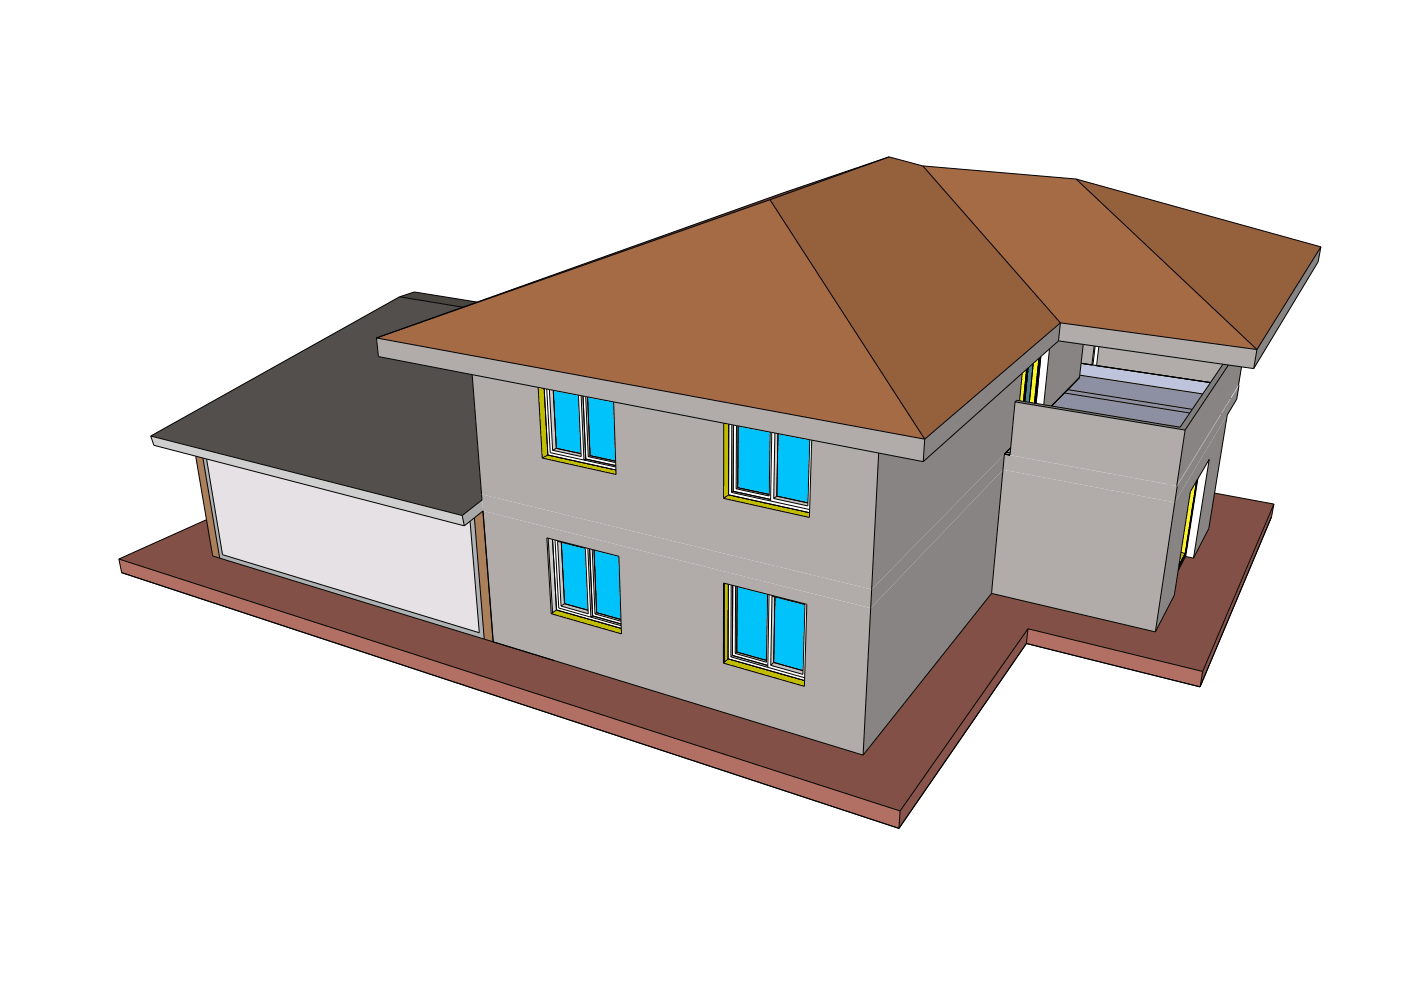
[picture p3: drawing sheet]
<svg xmlns="http://www.w3.org/2000/svg" width="297mm" height="210mm" viewBox="0 0 297 210" stroke-linecap="round" stroke-linejoin="round" font-family="sans-serif">
<path d="M32 92.4l52.7-29.5 13.4 2.2-18.3 6.6 .4 3.9 19.9 3.8 2.1 26.6-4.2 3.3z" fill="#534f4c"/>
<path d="M102.1 104.8l82.7 20.2-.2 3.9-82.2-20.6z" fill="#b1acaa"/>
<path d="M98 109.3l4.2-3.3 .2 2.3-4 3.2z" fill="#a8a8a8"/>
<path d="M224.8 68.5l41.7 5.6-.7 4.1-41.4-5.9z" fill="#b1acaa"/>
<path d="M222.5 74l1.9-1.7 5.3 .7-.8 7.1-5.9 6-1.7-.3z" fill="#878483"/>
<path d="M215.2 85.2l.4-.3 34.6 5.7 9.1-13.4 1.2 .2-9.2 13.8z" fill="#817d7d"/>
<path d="M218 78l1.1-.9-.9 8.2-.9-.2z" fill="#5c86c0"/>
<g fill="#878483">
<path d="M260.5 77.4l2.7 .4-.6 3.9-13.1 21.3 1.8-11.8z"/>
<path d="M196.1 93.1l28.7-24.6-.4 3.8-28.7 25.6z"/>
</g>
<path d="M220.4 75.8l.3-.2-1 9.9h-.2z" fill="#ccc900"/>
<path d="M195.6 35.2l32.5 2.8 38.4 36.1-41.7-5.6z" fill="#a56b44"/>
<path d="M25.2 118.5l165.6 53.4-.2 3.7-164.8-54.2z" fill="#b27064"/>
<path d="M25.2 118.5l18.6-8.3 1.3 7.7 137.9 42.2 27.2-34.3 34.8 8.2 4-7.8 .8-5.2 1.6-3 1.6 .3 3.3-6.2 1.2-7.6 12.6 2.4-15.1 35.5-37.1-9.1-27.1 38.6z" fill="#825047"/>
<path d="M256.4 97.4l-3.4 20.9-1.6-.3 2.6-16.5z" fill="#fff"/>
<path d="M254 101.5l-2.6 16.5-1.6 3 .1-.7 1.4-2.7 2.5-15.8z" fill="#ccc900"/>
<path d="M102.4 108.3l82.2 20.6-1.6 31.2-78.4-24zM115.9 114l1 16.1 14.9 4.3-.6-16.5zM153.4 123.6v17l17.1 4.9 .6-17.4z" fill="#b1acaa"/>
<g fill="#878483">
<path d="M212.6 99.6l-2.4 26.2-27.2 34.3 1.6-31.2z"/>
<path d="M260.2 88l-3.9 24.1-3.3 6.2 3.4-20.9-4 6.8-3.4 22-4 7.8 4.1-27.5z"/>
</g>
<path d="M253.7 102l-2.4 15.3-.9-.2 2-12.9z" fill="#fffb00"/>
<path d="M253.8 101.8l-2.5 15.8-1.4 2.7 .1-.5 1.3-2.5z" fill="#ccc900"/>
<path d="M250.4 117.1l.9 .2-1.3 2.5z" fill="#c3c000"/>
<path d="M43 97.1l.8 .2 3.4 20.3 54.4 16.6-1.9-23.7 .9-.7 2.1 25.7-56.1-17.2z" fill="#aeb2b5"/>
<path d="M43.8 97.3l54.6 14.2 1.3-1 1.9 23.7-54.4-16.6z" fill="#e6e1e4"/>
<path d="M229.2 77l2.3 .4 .3-.3 .7 .1v.3l24.1 3.6-1.6 2.4-26.1-4z" fill="#bec4dc"/>
<path d="M232 73.3l.2 .1-.4 3.7-.3 .3z" fill="#ccc"/>
<path d="M229.7 73l2.3 .3-.5 4.1-2.3-.4z" fill="#b1acaa"/>
<path d="M226.4 82.6l26.4 4.2-.5 .8-26.6-4.3z" fill="#8d90a2"/>
<path d="M220.3 76l.1-.2-.9 9.7h-.2z" fill="#ccc900"/>
<path d="M32 92.4l66 16.9 .4 2.2-65.8-17.1z" fill="#cfcfcf"/>
<path d="M217.7 78.3l.1-.1-.7 6.9h-.1z" fill="#ccc900"/>
<path d="M216.7 79.1l1-.8-.7 6.8-.8-.1z" fill="#fffb00"/>
<path d="M100.1 79.4l14 2.7 .9 15 15.6 3.5-.5-15.4 23.3 4.5v16l18.2 4 .5-16.4 14.2 2.8-1.5 28.9-82.7-20.2z" fill="#b1acaa"/>
<path d="M186.3 96.1l9.4 1.8 21-18.8-.5 5.9-.6-.1-.4 .3-.9 9.7-29.5 30.1z" fill="#878483"/>
<g fill="#b1acaa">
<path d="M79.8 71.7l116.3 21.4-.4 4.8-115.5-22.3z"/>
<path d="M215.2 85.2l36.1 6-1.8 11.8-35.4-6.5z"/>
</g>
<path d="M214.3 94.9l-.2 1.6 33.8 6.2-34.9-6.4z" fill="#8d90a2"/>
<path d="M123.2 83.9l.4 .1 .6 13.3-.4 .2z" fill="#ccc9c9"/>
<path d="M123.6 84l.6 .1 .5 12.7 5.8 1.3 .1 .6-6.4-1.4z" fill="#fff"/>
<path d="M124.7 96.8l.4-.2 5.4 1.2v.3z" fill="#c3c0c0"/>
<path d="M124.2 84.1l.4 .1 .5 12.4-.4 .2z" fill="#ccc9c9"/>
<path d="M124.6 84.2l5.5 1 .4 12.6-5.4-1.2z" fill="#00c3fb"/>
<path d="M123.8 97.5l.4-.2 6.4 1.4v.3z" fill="#c3c0c0"/>
<g fill="#fff">
<path d="M115.4 82.4l.5 .1 .8 13.5 13.9 3v.7l-14.4-3.2z"/>
<path d="M115.9 82.5l.6 .1 .7 12.9 6 1.3-.6-13 .6 .1 .6 13.6-7.1-1.5z"/>
</g>
<path d="M114.1 82.1l1.3 .3 .8 14.1-1.2 .6z" fill="#ccc900"/>
<path d="M115 97.1l1.2-.6 14.4 3.2v.9z" fill="#c3c000"/>
<path d="M220.7 75.6l1.8-1.6-1.2 11.8-1.6-.3z" fill="#fff"/>
<path d="M233 73.5l26.3 3.7-2.7 3.9-24.1-3.6z" fill="#b1acaa"/>
<g fill="#8d90a2">
<path d="M260.9 84.4h.1l-2.1 3.4z"/>
<path d="M258.9 87.8h.1l-9.4 15.3-1.7-.4 1.6 .3z"/>
</g>
<path d="M262.7 81.7l-.5 2.9-13.1 21.9 .5-3.4z" fill="#878483"/>
<path d="M213 96.3l36.6 6.8-.5 3.4-36.5-6.9z" fill="#b1acaa"/>
<path d="M213 96.3l-.4 3.3-28 29.3 .2-3.9z" fill="#878483"/>
<path d="M102.4 108.4l2.2 27.7z" fill="#b1acaa"/>
<path d="M217.8 78.2l.2-.2-.7 7.1h-.2z" fill="#ccc900"/>
<path d="M164.3 91.8l.7 .1-.3 13.3-.7 .5z" fill="#ccc9c9"/>
<path d="M155.3 90v14.4" fill="none" stroke="#ccc9c9" stroke-width=".41"/>
<path d="M154.5 89.9l.7 .1-.1 14.4 16.6 3.6-.1 .7-17.1-3.8z" fill="#fff"/>
<path d="M219.1 77.1l1.2-1.1-1 9.5-1.1-.2z" fill="#fffb00"/>
<path d="M164 105.7l.7-.5 6.6 1.4v.7z" fill="#c3c0c0"/>
<path d="M165 91.9l6.7 1.3-.4 13.4-6.6-1.4z" fill="#00c3fb"/>
<path d="M163.6 91.7l.7 .1-.3 13.9 7.3 1.6 .4-14.1 .4 .1-.4 14.7-8.3-1.8z" fill="#fff"/>
<path d="M153.4 89.7l1.1 .2v15l-1.1 .8z" fill="#ccc900"/>
<path d="M79.8 71.7l83.4-29.4 32.9 50.8z" fill="#a56b44"/>
<path d="M41.5 96.7l1.5 .4 3.6 21.2-1.5-.4z" fill="#aa805a"/>
<path d="M117.3 82.7l5.3 1.1 .6 12.4-5.2-1.1z" fill="#00c3fb"/>
<path d="M117.2 95.5l.8-.4 5.2 1.1v.6z" fill="#c3c0c0"/>
<path d="M262.6 81.7h.1l-1.8 2.7z" fill="#bec4dc"/>
<path d="M225.7 83.3l26.6 4.3-2.1 3-27.2-4.5z" fill="#8d90a2"/>
<path d="M155.1 104.4l.3-.2 8 1.7v.3z" fill="#c3c0c0"/>
<path d="M155.5 90.1l.6 .1v13.4l7 1.6 .2-13.6 .3 .1-.2 14.2-8-1.7z" fill="#fff"/>
<path d="M156.5 90.3l6.8 1.3-.2 13.2-6.7-1.4z" fill="#00c3fb"/>
<path d="M156.1 103.6l.3-.2 6.7 1.4v.4z" fill="#c3c0c0"/>
<path d="M156.3 90.2v13.4" fill="none" stroke="#ccc9c9" stroke-width=".42"/>
<path d="M84.7 62.9l3.2-1 13.2 2.1-3 1.1z" fill="#4b4744"/>
<path d="M163.2 42.3l25.3-9 7.1 1.9 29.2 33.3-28.7 24.6z" fill="#95603c"/>
<path d="M228.9 79.5l26.1 4-2.2 3.3-26.4-4.2 2.5-2.5z" fill="#8d90a2"/>
<path d="M217.9 133.3l-.3 3.1-27 39.2 .2-3.7z" fill="#88544c"/>
<path d="M217.9 133.3l37.1 9.1-.6 3.2-36.8-9.2z" fill="#b27064"/>
<path d="M270.1 106.9l-.5 2.7-15.2 36 .6-3.2z" fill="#88544c"/>
<path d="M100.6 109.8l1.8-1.4 2.1 27.7-1.8-.6z" fill="#aa805a"/>
<path d="M153.4 105.7l1.1-.8 17.1 3.8v1z" fill="#c3c000"/>
<path d="M79.8 71.7l86.2-30.8 22.5-7.6-25.3 9z" fill="#6b442a"/>
<path d="M116.5 82.6l.8 .1 .7 12.4-.8 .4z" fill="#ccc9c9"/>
<path d="M212.6 99.6l36.5 6.9-4.1 27.5-34.8-8.2z" fill="#b1acaa"/>
<path d="M280.1 52.3l-.6 3.2-13.7 22.7 .7-4.1z" fill="#878483"/>
<path d="M228.1 38l52 14.3-13.6 21.8z" fill="#95603c"/>
<path d="M119 128.5l.7-.5 5 1.4v.7z" fill="#c3c0c0"/>
<path d="M119 115l5.1 1.3 .6 13.1-5-1.4z" fill="#00c3fb"/>
<path d="M118.2 114.8l.8 .2 .7 13-.7 .5z" fill="#ccc9c9"/>
<path d="M125.3 130.8l.3-.2 6.1 1.7v.4z" fill="#c3c0c0"/>
<path d="M124.6 116.3l.4 .1 .6 14.2-.3 .2z" fill="#ccc9c9"/>
<g fill="#fff">
<path d="M117.2 114.4l.5 .1 .8 14.4 13.2 3.8v.5l-13.7-3.9z"/>
<path d="M117.7 114.5l6.9 1.8 .7 14.5-6.8-1.9zM118.2 114.8l.8 13.7 5.7 1.6-.6-13.8z"/>
</g>
<path d="M115.9 114l1.3 .4 .8 14.9-1.1 .8z" fill="#ccc"/>
<path d="M116.9 130.1l1.1-.8 13.7 3.9 .1 1.2z" fill="#c3c000"/>
<path d="M126.1 130.2l.4-.3 5.2 1.4v.4z" fill="#c3c0c0"/>
<path d="M125.6 116.5l.3 .1 .6 13.3-.4 .3z" fill="#ccc9c9"/>
<path d="M125 116.4l.6 .1 .5 13.7 5.6 1.5v.6l-6.1-1.7z" fill="#fff"/>
<path d="M125.9 116.6l5.3 1.3 .5 13.4-5.2-1.4z" fill="#00c3fb"/>
<path d="M163.4 141.1l.6-.7 6.3 1.8-.1 .8z" fill="#c3c0c0"/>
<path d="M163.7 126.4l.6 .2-.3 13.8-.6 .7z" fill="#ccc9c9"/>
<path d="M164.3 126.6l6.4 1.6-.4 14-6.3-1.8z" fill="#00c3fb"/>
<path d="M155.4 124.1l.6 .2-.1 14.2 6.6 1.9 .2-14.4 .3 .1-.2 15-7.5-2.1z" fill="#fff"/>
<path d="M155.2 124v15.3" fill="none" stroke="#ccc9c9" stroke-width=".39"/>
<g fill="#fff">
<path d="M154.4 123.9l.6 .1v15.3l15.6 4.4v.6l-16.2-4.6z"/>
<path d="M163 126.1l8.1 2-.5 15.6-7.8-2.2zM163.7 126.4l-.3 14.7 6.8 1.9 .5-14.8z"/>
</g>
<path d="M153.4 123.6l1 .3v15.8l-1 .9z" fill="#ccc900"/>
<path d="M156.1 124.3v14.2" fill="none" stroke="#ccc9c9" stroke-width=".41"/>
<path d="M156.3 124.4l6.4 1.6-.2 14-6.3-1.8z" fill="#00c3fb"/>
<path d="M153.4 140.6l1-.9 16.2 4.6-.1 1.2z" fill="#c3c000"/>
<g fill="#c3c0c0">
<path d="M155.9 138.5l.3-.3 6.3 1.8v.4z"/>
<path d="M155 139.3l.3-.3 7.5 2.1v.4z"/>
</g>
<g fill="none" stroke="#000" stroke-width=".21">
<path d="M188.5 33.3l-22.5 7.6-64.9 23.1M188.5 33.3l7.1 1.9M188.5 33.3l-25.3 9M195.6 35.2l32.5 2.8M195.6 35.2l29.2 33.3M228.1 38l38.4 36.1M228.1 38l52 14.3M163.2 42.3l-83.4 29.4M163.2 42.3l32.9 50.8M280.1 52.3l-.6 3.2-13.7 22.7M280.1 52.3l-13.6 21.8M79.8 71.7l.4 3.9 19.9 3.8"/>
<path d="M79.8 71.7l116.3 21.4M84.7 62.9l13.4 2.2M84.7 62.9l-52.7 29.5M84.7 62.9l3.2-1 13.2 2.1M100.1 79.4l2.1 26.6M100.1 79.4l30 5.8M101.1 64l-21.3 7.7M216.7 79.1l-.5 5.9M217.7 78.3l-.7 6.8M217.7 78.3l-22 19.6M217.8 78.2l-.7 6.9M218 78l-.7 7.1"/>
<path d="M219.1 77.1l-.9 8.2M220.3 76l-1 9.5M220.4 75.8l-.9 9.7M220.7 75.6l-1 9.9M222.5 74l-1.2 11.8M224.4 72.3l7.6 1M224.4 72.3l-6.7 6M224.8 68.5l41.7 5.6M224.8 68.5l-.4 3.8M224.8 68.5l-28.7 24.6M228.9 79.5l26.1 4M229.2 77l27.4 4.1"/>
<path d="M229.7 73l-.8 7.1M231.8 77.1h.1M232 73.3l-.5 4.1 .3-.3M232 73.3l33.8 4.9M232.2 73.4l-.4 3.7M233 73.5l-.5 4M259.3 77.2l-9.1 13.4-27.2-4.5M260.5 77.4l-9.2 13.8M263.2 77.8l-.6 3.9M266.5 74.1l-.7 4.1M32 92.4l66 16.9M32 92.4l.6 2 11.2 2.9"/>
<path d="M41.5 96.7l3.6 21.2 1.5 .4M43 97.1l3.6 21.2M43.8 97.3l3.4 20.3 54.4 16.6-1.9-23.7M43.8 97.3l54.6 14.2M114.1 82.1l.9 15M115.4 82.4l.8 14.1M115.9 82.5l.8 13.5 13.9 3M116.2 96.5l14.4 3.2M116.2 96.5l-1.2 .6M116.5 82.6l.7 12.9M117.3 82.7l.7 12.4M118 95.1l-.8 .4"/>
<path d="M118 95.1l5.2 1.1M122.6 83.8l.6 13-6-1.3M123.2 83.9l.6 13.6 .4-.2M123.6 84l.6 13.3M124.2 84.1l.5 12.7M124.2 97.3l6.4 1.4M124.6 84.2l.5 12.4M124.7 96.8l5.8 1.3M125.1 96.6l5.4 1.2M125.1 96.6l-.4 .2M130.1 85.2l.5 15.4-15.6-3.5M130.1 85.2l42 8.1"/>
<path d="M153.4 89.7v16M154.5 89.9v15M155.2 90l-.1 14.4M155.5 90.1l-.1 14.1M156.1 90.2v13.4M156.5 90.3l-.1 13.1M163.3 91.6l-.2 13.6-7-1.6M163.6 91.7l-.2 14.5M164.3 91.8l-.3 13.9M165 91.9l-.3 13.3M171.7 93.2l-.4 14.1-7.3-1.6M172.1 93.3l-.5 16.4-18.2-4"/>
<path d="M172.1 93.3l23.6 4.6M186.3 96.1l-3.3 64M196.1 93.1l-.4 4.8M213 96.3l-2.8 29.5M213 96.3l1.1 .2M213.4 95.9l.8 .1M214.3 94.9l-1.3 1.4M215.2 85.2l-1.1 11.3-1.1-.3M215.2 85.2l.4-.3 7.4 1.2M215.2 85.2l36.1 6M225.7 83.3l26.6 4.3M228.9 80.1l-2.5 2.5 26.4 4.2"/>
<path d="M228.9 80.1l-5.9 6M251.3 91.2l-1.8 11.8M258.9 87.8h.1M260.9 84.4h.1M262.7 81.7l-.5 2.9-2 3.4-3.9 24.1-3.3 6.2M25.2 118.5l.6 2.9 164.8 54.2M25.2 118.5l165.6 53.4M43.8 110.2l-18.6 8.3M98 109.3l.4 2.2M98.4 111.5l4-3.2 2.2 27.8-58-17.8M100.6 109.8l2.1 25.7M102.2 106l-4.2 3.3"/>
<path d="M102.4 108.4l2.1 27.7 78.5 24M115.9 114l15.3 3.9 .6 16.5-14.9-4.3zM116.2 114.1l1 15.8M117.2 114.4l.8 14.9M117.7 114.5l.8 14.4 13.2 3.8M118.2 114.8l5.9 1.5 .6 13.8-5.7-1.6zM119 115l.7 13M124.6 116.3l.7 14.5 .3-.2M125 116.4l.6 14.2M125.6 116.5l.5 13.7M125.9 116.6l.6 13.3M154.5 104.9l-1.1 .8"/>
<path d="M154.5 104.9l17.1 3.8M155.1 104.4l16.6 3.6M155.4 104.2l8 1.7M155.4 104.2l-.3 .2M156.4 103.4l6.7 1.4M156.4 103.4l-.3 .2M164.7 105.2l6.6 1.4M164.7 105.2l-.7 .5M247.9 102.7h.1M249.6 103.1l-4.6 30.9M250.4 117.1l.9 .2M251.3 117.3l-1.3 2.5"/>
<path d="M251.4 118l-1.6 3M251.4 118l1.6 .3M253 118.3l3.4-20.9-4 6.8-3.4 22-4 7.8M253.7 102l-2.4 15.3M253.8 101.8l-2.5 15.8-1.4 2.7M254 101.5l-2.6 16.5M257.5 104.5l12.6 2.4M270.1 106.9l-.5 2.7-15.2 36M270.1 106.9l-15.1 35.5M118 129.3l13.7 3.9M118 129.3l-1.1 .8M119.7 128l5 1.4"/>
<path d="M119.7 128l-.7 .5M125.6 130.6l6.1 1.7M126.1 130.2l5.6 1.5M126.5 129.9l5.2 1.4M126.5 129.9l-.4 .3M153.6 123.7v16.7M154.4 139.7l-1 .9M154.4 139.7l16.2 4.6M154.4 123.9v15.8M155 139.3l15.6 4.4M155 124v15.3M155.3 139l7.5 2.1"/>
<path d="M155.3 139l-.3 .3M155.4 124.1l-.1 14.9M156 124.3l-.1 14.2M156.2 138.2l6.3 1.8M156.2 138.2l-.3 .3M156.3 124.4l-.1 13.8M162.7 126l-.2 14.4-6.6-1.9M163 126.1l8.1 2-.6 17.4-17.1-4.9M163 126.1l-9.6-2.5v17M163 126.1l-.2 15.4M163.7 126.4l7 1.8-.5 14.8-6.8-1.9zM164.3 126.6l-.3 13.8"/>
<path d="M210.2 125.8l34.8 8.2M210.2 125.8l-27.2 34.3M217.6 136.4l36.8 9.2M217.6 136.4l-27 39.2M217.9 133.3l37.1 9.1M217.9 133.3l-.3 3.1M217.9 133.3l-27.1 38.6M164 140.4l6.3 1.8M164 140.4l-.6 .7M255 142.4l-.6 3.2M190.8 171.9l-.2 3.7"/>
</g>
</svg>
